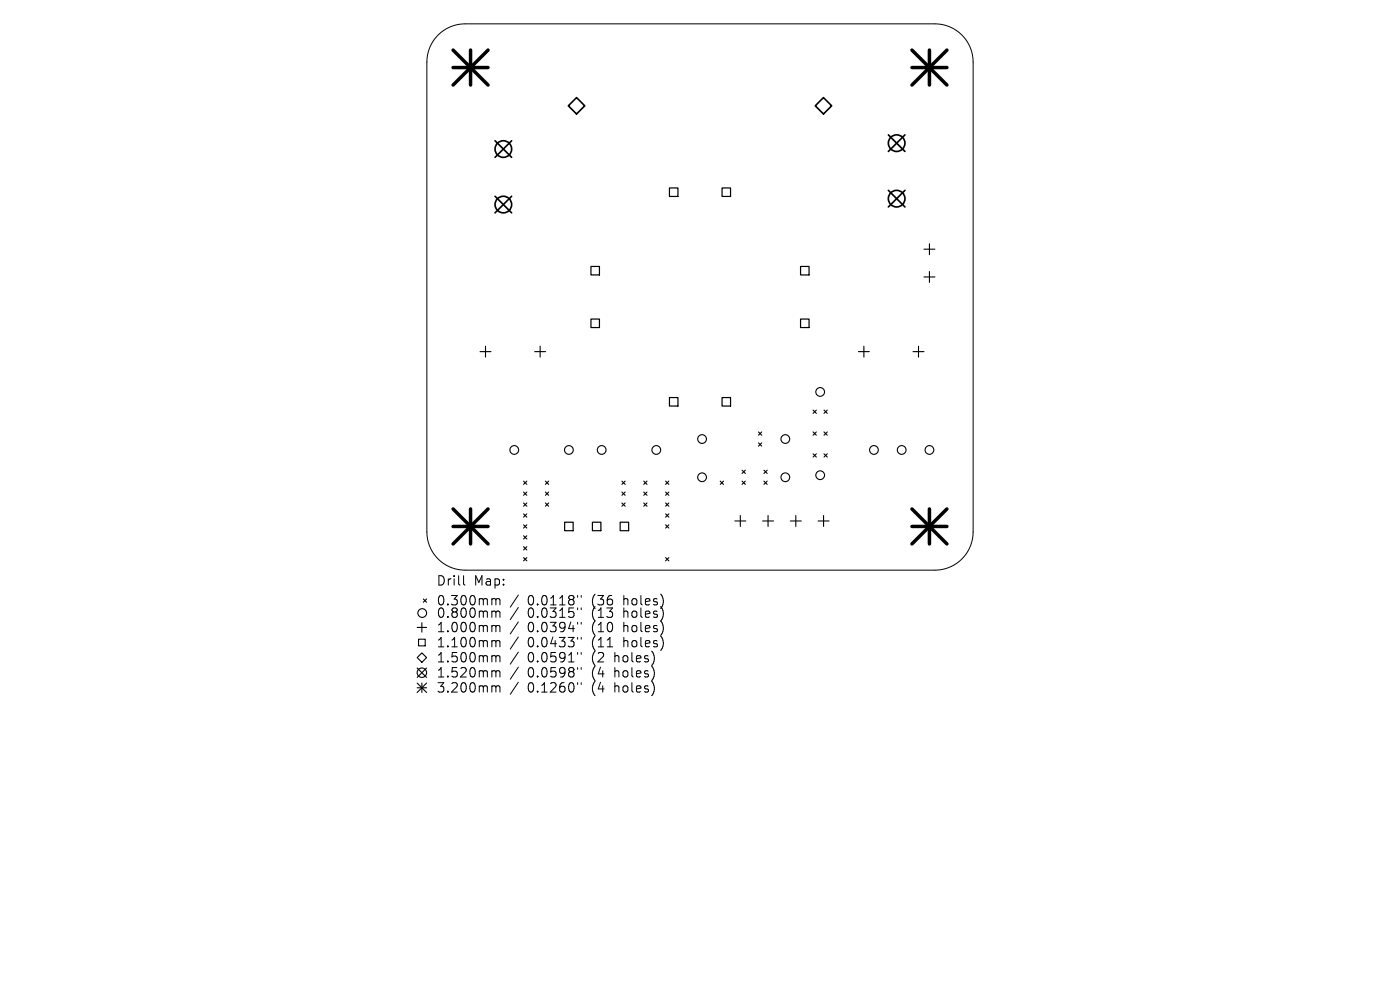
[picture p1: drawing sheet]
<svg xmlns="http://www.w3.org/2000/svg" width="297mm" height="210mm" viewBox="0 0 297 210" stroke-linecap="round" stroke-linejoin="round" font-family="sans-serif">
<defs><g id="words">
<g font-size="2.8">
<text x="92.5" y="124.5">Drill</text>
<text x="100.5" y="124.5">Map:</text>
<text x="92.5" y="128.7">0.300mm</text>
<text x="92.5" y="131.3">0.800mm</text>
<text x="111.9" y="128.7">0.0118&quot;</text>
<text x="111.9" y="131.3">0.0315&quot;</text>
<text x="125.7" y="128.7">(36</text>
<text x="125.7" y="131.3">(13</text>
<text x="132.5" y="128.7">holes)</text>
<text x="132.5" y="131.3">holes)</text>
<text x="92.5" y="134.4">1.000mm</text>
<text x="92.5" y="137.6">1.100mm</text>
<text x="111.9" y="134.4">0.0394&quot;</text>
<text x="111.9" y="137.6">0.0433&quot;</text>
<text x="125.7" y="134.4">(10</text>
<text x="125.7" y="137.6">(11</text>
<text x="132.5" y="134.4">holes)</text>
<text x="132.5" y="137.6">holes)</text>
<text x="92.5" y="140.8">1.500mm</text>
<text x="92.5" y="144">1.520mm</text>
<text x="111.9" y="140.8">0.0591&quot;</text>
<text x="111.9" y="144">0.0598&quot;</text>
<text x="125.7" y="140.8">(2</text>
<text x="125.7" y="144">(4</text>
<text x="130.6" y="140.8">holes)</text>
<text x="130.6" y="144">holes)</text>
<text x="92.5" y="147.2">3.200mm</text>
<text x="111.9" y="147.2">0.1260&quot;</text>
<text x="125.7" y="147.2">(4</text>
<text x="130.6" y="147.2">holes)</text>
</g>
</g></defs>
<g fill="none" stroke="#000" stroke-width=".21">
<path d="M92.9 7.4a8.1 8.1 0 0 1 5.8-2.3h99.6a8.1 8.1 0 0 1 8.1 8.1v99.6a8.1 8.1 0 0 1-8.1 8.1h-99.6a8.1 8.1 0 0 1-8.1-8.1v-99.6a8.1 8.1 0 0 1 2.3-5.8zM98.3 122.1v1.7l.3 .3M104.6 127h.3l.3 .3M104.6 129.6h.3l.3 .3M104.6 132.7h.3l.3 .3M104.6 135.9h.3l.3 .3M104.6 139.1h.3l.3 .3M105.2 127.3l.3-.3 .5 .1 .1 1.2M105.2 127.3v1M105.2 129.9v1.1M105.2 133v1M105.2 136.2v1"/>
<path d="M105.2 139.4v1M105.2 129.9l.3-.3 .5 .1 .1 1.3M105.2 133l.3-.3 .5 .1 .1 1.2M105.2 136.2l.3-.3 .5 .1 .1 1.2M105.2 139.4l.3-.3 .5 .1 .1 1.2M110 126.2l-1.8 2.6M110 128.9l-1.8 2.5M110 131.9l-1.8 2.6M110 135.1l-1.8 2.6M110 138.3l-1.8 2.6M122.5 126.3v.4M122.5 129v.3"/>
<path d="M122.5 132v.4M122.5 135.2v.4M122.5 138.4v.4M123.3 126.3v.4M123.3 129v.3M123.3 132v.4M123.3 135.2v.4M123.3 138.4v.4M104.6 142.3h.3l.3 .3M104.6 145.5h.3l.3 .3M105.2 142.6v1M105.2 145.8v1"/>
<path d="M105.2 142.6l.3-.3 .5 .1 .1 1.2M105.2 145.8l.3-.3 .5 .1 .1 1.2M110 141.5l-1.8 2.6M110 144.7l-1.8 2.6M122.5 141.6v.4M122.5 144.8v.4M123.3 141.6v.4M123.3 144.8v.4"/>
</g>
<g fill="none" stroke="#000" stroke-width=".23">
<path d="M196 52.9h2.3M196 58.7h2.3M197.2 51.7v2.3M197.2 57.6v2.3M101.8 74.6h2.4M103 73.4v2.3M113.4 74.6h2.3M114.6 73.4v2.3M182.1 74.6h2.3M183.3 73.4v2.3M193.7 74.6h2.3M194.9 73.4v2.3"/>
<path d="M157.4 99.7l.7 .7M158.1 99.7l-.7 .7M160.9 91.6l.7 .7M160.9 93.9l.7 .7M161.6 91.6l-.7 .7M161.6 93.9l-.7 .7M162.1 99.7l.7 .7M162.8 99.7l-.7 .7M172.5 87l.7 .7M172.5 91.6l.7 .7M172.5 96.3l.7 .7M173.2 87l-.7 .7"/>
<path d="M173.2 91.6l-.7 .7M173.2 96.3l-.7 .7M174.8 87l.7 .7M174.8 91.6l.7 .7M174.8 96.3l.7 .7M175.5 87l-.7 .7M175.5 91.6l-.7 .7M175.5 96.3l-.7 .7M111.1 104.4l.7 .7M111.1 102.1l.7 .7M111.1 109l.7 .7M111.1 113.6l.7 .7"/>
<path d="M111.1 118.3l.7 .7M111.1 106.7l.7 .7M111.1 111.3l.7 .7M111.1 116l.7 .7M111.8 104.4l-.7 .7M111.8 102.1l-.7 .7M111.8 109l-.7 .7M111.8 113.6l-.7 .7M111.8 118.3l-.7 .7M111.8 106.7l-.7 .7M111.8 111.3l-.7 .7M111.8 116l-.7 .7"/>
<path d="M115.7 106.7l.7 .7M115.7 102.1l.7 .7M115.7 104.4l.7 .7M116.4 102.1l-.7 .7M116.4 106.7l-.7 .7M116.4 104.4l-.7 .7M131.9 102.1l.7 .7M131.9 104.4l.7 .7M131.9 106.7l.7 .7M132.6 102.1l-.7 .7M132.6 104.4l-.7 .7M132.6 106.7l-.7 .7"/>
<path d="M136.6 106.7l.7 .7M136.6 102.1l.7 .7M136.6 104.4l.7 .7M137.3 102.1l-.7 .7M137.3 104.4l-.7 .7M137.3 106.7l-.7 .7M141.2 111.3l.7 .7M141.2 109l.7 .7M141.2 104.4l.7 .7M141.2 102.1l.7 .7M141.2 106.7l.7 .7M141.2 118.3l.7 .7"/>
<path d="M141.9 102.1l-.7 .7M141.9 104.4l-.7 .7M141.9 109l-.7 .7M141.9 106.7l-.7 .7M141.9 111.3l-.7 .7M141.9 118.3l-.7 .7M152.8 102.1l.7 .7M153.5 102.1l-.7 .7M155.9 110.5h2.3M157.1 109.4v2.3M157.4 102.1l.7 .7M158.1 102.1l-.7 .7"/>
<path d="M161.8 110.5h2.3M162.1 102.1l.7 .7M162.8 102.1l-.7 .7M162.9 109.4v2.3M167.7 110.5h2.3M168.8 109.4v2.3M173.6 110.5h2.3M174.7 109.4v2.3M88.5 139.5l1-1 1 1-1 1zM88.5 133.1h2M88.8 135.6h1.4v1.4h-1.4zM89.5 132.1v2"/>
<path d="M89.8 127.1l.7 .7M90.5 127.1l-.7 .7M88.5 141.7l2 2M88.5 144.9l2 2M88.5 145.9h2M89.5 144.9v2M90.5 141.7l-2 2M90.5 144.9l-2 2"/>
<circle cx="109.1" cy="95.5" r=".93"/>
<circle cx="120.7" cy="95.5" r=".93"/>
<circle cx="127.6" cy="95.5" r=".93"/>
<circle cx="139.2" cy="95.5" r=".93"/>
<circle cx="148.9" cy="93.1" r=".93"/>
<circle cx="166.6" cy="93.1" r=".93"/>
<circle cx="174" cy="83.1" r=".93"/>
<circle cx="185.4" cy="95.5" r=".93"/>
<circle cx="191.3" cy="95.5" r=".93"/>
<circle cx="197.2" cy="95.5" r=".93"/>
<circle cx="148.9" cy="101.2" r=".93"/>
<circle cx="166.6" cy="101.2" r=".93"/>
<circle cx="174" cy="100.8" r=".93"/>
<circle cx="89.6" cy="130" r=".93"/>
<circle cx="89.5" cy="142.7" r="1"/>
</g>
<path d="M142 39.9h1.8v1.8h-1.8zM153.2 39.9h1.8v1.8h-1.8zM125.4 56.5h1.8v1.8h-1.8zM169.8 56.5h1.8v1.8h-1.8zM125.4 67.7h1.8v1.8h-1.8zM169.8 67.7h1.8v1.8h-1.8zM142 84.3h1.8v1.8h-1.8zM153.2 84.3h1.8v1.8h-1.8zM119.8 110.8h1.8v1.8h-1.8zM125.7 110.8h1.8v1.8h-1.8zM131.6 110.8h1.8v1.8h-1.8z" fill="none" stroke="#000" stroke-width=".25"/>
<g fill="none" stroke="#000" stroke-width=".35">
<path d="M105 29.9l3.5 3.5M108.5 29.9l-3.5 3.5M120.6 22.4l1.7-1.7 1.7 1.7-1.7 1.8zM173 22.4l1.7-1.7 1.7 1.7-1.7 1.8zM188.5 28.6l3.5 3.5M192 28.6l-3.5 3.5M105 41.6l3.5 3.6M108.5 41.6l-3.5 3.6M188.5 40.4l3.5 3.5M192 40.4l-3.5 3.5"/>
<circle cx="106.8" cy="31.6" r="1.76"/>
<circle cx="190.2" cy="30.4" r="1.76"/>
<circle cx="106.8" cy="43.4" r="1.76"/>
<circle cx="190.2" cy="42.1" r="1.76"/>
</g>
<g fill="none" stroke="#000" stroke-width=".74">
<path d="M96.1 10.6l7.4 7.4M96.1 14.3h7.4M99.8 10.6v7.4M103.5 10.6l-7.4 7.4M193.5 14.3h7.4M193.5 10.6l7.4 7.4M197.2 10.6v7.4M200.9 10.6l-7.4 7.4M96.1 108l7.4 7.4M96.1 111.7h7.4M99.8 108v7.4M103.5 108l-7.4 7.4"/>
<path d="M193.5 111.7h7.4M193.5 108l7.4 7.4M197.2 108v7.4M200.9 108l-7.4 7.4"/>
</g>
<use href="#words"/>
</svg>
